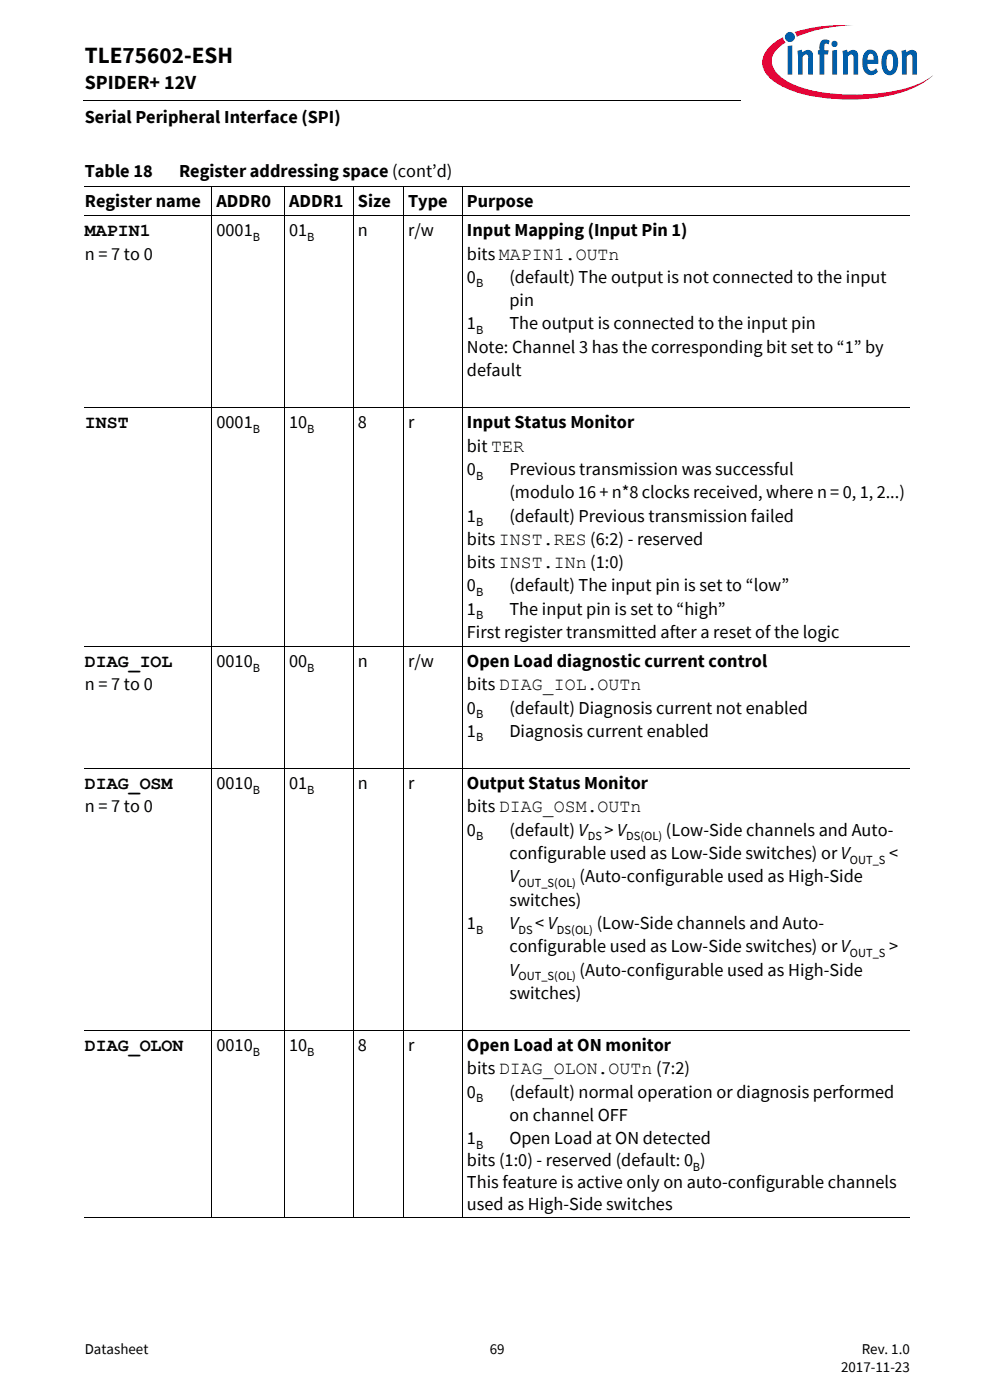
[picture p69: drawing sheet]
<svg xmlns="http://www.w3.org/2000/svg" width="210mm" height="297mm" viewBox="0 0 210 297" stroke-linecap="round" stroke-linejoin="round" font-family="sans-serif">
<defs><g id="words">
<text font-size="4.9" x="18" y="13.4">TLE75602-ESH</text>
<text font-size="4.2" x="18" y="19">SPIDER+ 12V</text>
<g font-size="3.9">
<text x="18" y="26.2">Serial Peripheral Interface (SPI)</text>
<text x="18" y="37.6">Table 18</text>
<text x="38" y="37.6">Register addressing space (cont’d)</text>
<text x="18" y="44">Register name</text>
<text x="45.9" y="44">ADDR0</text>
<text x="61.3" y="44">ADDR1</text>
<text x="75.9" y="44">Size</text>
<text x="86.6" y="44">Type</text>
<text x="99" y="44">Purpose</text>
<text x="18" y="50.1">MAPIN1</text>
<text x="45.9" y="50.1">0001</text>
<text x="61.3" y="50.1">01</text>
<text x="75.9" y="50.1">n</text>
<text x="86.6" y="50.1">r/w</text>
<text x="99" y="50.1">Input Mapping (Input Pin 1)</text>
<text x="18" y="55.1">n = 7 to 0</text>
<text x="99" y="55.1">bits MAPIN1.OUTn</text>
<text x="99" y="60">0</text>
<text x="108" y="60">(default) The output is not connected to the input</text>
<text x="108" y="64.9">pin</text>
<text x="99" y="69.9">1</text>
<text x="108" y="69.9">The output is connected to the input pin</text>
<text x="99" y="74.8">Note: Channel 3 has the corresponding bit set to “1” by</text>
<text x="99" y="79.8">default</text>
<text x="18" y="90.9">INST</text>
<text x="45.9" y="90.9">0001</text>
<text x="61.3" y="90.9">10</text>
<text x="75.9" y="90.9">8</text>
<text x="86.6" y="90.9">r</text>
<text x="99" y="90.9">Input Status Monitor</text>
<text x="99" y="95.8">bit TER</text>
<text x="99" y="100.8">0</text>
<text x="108" y="100.8">Previous transmission was successful</text>
<text x="108" y="105.7">(modulo 16 + n*8 clocks received, where n = 0, 1, 2...)</text>
<text x="99" y="110.6">1</text>
<text x="108" y="110.6">(default) Previous transmission failed</text>
<text x="99" y="115.6">bits INST.RES (6:2) - reserved</text>
<text x="99" y="120.5">bits INST.INn (1:0)</text>
<text x="99" y="125.5">0</text>
<text x="108" y="125.5">(default) The input pin is set to “low”</text>
<text x="99" y="130.4">1</text>
<text x="108" y="130.4">The input pin is set to “high”</text>
<text x="99" y="135.3">First register transmitted after a reset of the logic</text>
<text x="18" y="141.5">DIAG_IOL</text>
<text x="45.9" y="141.5">0010</text>
<text x="61.3" y="141.5">00</text>
<text x="75.9" y="141.5">n</text>
<text x="86.6" y="141.5">r/w</text>
<text x="99" y="141.5">Open Load diagnostic current control</text>
<text x="18" y="146.4">n = 7 to 0</text>
<text x="99" y="146.4">bits DIAG_IOL.OUTn</text>
<text x="99" y="151.4">0</text>
<text x="108" y="151.4">(default) Diagnosis current not enabled</text>
<text x="99" y="156.3">1</text>
<text x="108" y="156.3">Diagnosis current enabled</text>
<text x="18" y="167.4">DIAG_OSM</text>
<text x="45.9" y="167.4">0010</text>
<text x="61.3" y="167.4">01</text>
<text x="75.9" y="167.4">n</text>
<text x="86.6" y="167.4">r</text>
<text x="99" y="167.4">Output Status Monitor</text>
<text x="18" y="172.4">n = 7 to 0</text>
<text x="99" y="172.4">bits DIAG_OSM.OUTn</text>
<text x="99" y="177.3">0</text>
<text x="108" y="177.3">(default) V</text>
<text x="128.2" y="177.3">&gt; V</text>
<text x="141.2" y="177.3">(Low-Side channels and Auto-</text>
<text x="108" y="182.2">configurable used as Low-Side switches) or V</text>
<text x="188.6" y="182.2">&lt;</text>
<text x="108" y="187.2">V</text>
<text x="122.9" y="187.2">(Auto-configurable used as High-Side</text>
<text x="99" y="197.1">1</text>
<text x="108" y="192.1">switches)</text>
<text x="108" y="197.1">V</text>
<text x="113.5" y="197.1">&lt; V</text>
<text x="126.6" y="197.1">(Low-Side channels and Auto-</text>
<text x="108" y="202">configurable used as Low-Side switches) or V</text>
<text x="188.6" y="202">&gt;</text>
<text x="108" y="206.9">V</text>
<text x="122.9" y="206.9">(Auto-configurable used as High-Side</text>
<text x="108" y="211.9">switches)</text>
<text x="18" y="223">DIAG_OLON</text>
<text x="45.9" y="223">0010</text>
<text x="61.3" y="223">10</text>
<text x="75.9" y="223">8</text>
<text x="86.6" y="223">r</text>
<text x="99" y="223">Open Load at ON monitor</text>
<text x="99" y="227.9">bits DIAG_OLON.OUTn (7:2)</text>
<text x="99" y="232.9">0</text>
<text x="108" y="232.9">(default) normal operation or diagnosis performed</text>
<text x="108" y="237.8">on channel OFF</text>
<text x="99" y="242.8">1</text>
<text x="108" y="242.8">Open Load at ON detected</text>
<text x="99" y="247.5">bits (1:0) - reserved (default: 0 )</text>
<text x="99" y="252">This feature is active only on auto-configurable channels</text>
<text x="99" y="256.6">used as High-Side switches</text>
</g>
<g font-size="3.2">
<text x="18" y="287.3">Datasheet</text>
<text x="103.9" y="287.3">69</text>
<text x="182.8" y="287.3">Rev. 1.0</text>
<text x="178.4" y="291.2">2017-11-23</text>
</g>
<g font-size="2.6">
<text x="53.6" y="51.1">B</text>
<text x="65.2" y="51.1">B</text>
<text x="101" y="61">B</text>
<text x="101" y="70.8">B</text>
<text x="53.6" y="91.8">B</text>
<text x="65.2" y="91.8">B</text>
<text x="101" y="101.7">B</text>
<text x="101" y="111.6">B</text>
<text x="101" y="126.4">B</text>
<text x="101" y="131.4">B</text>
<text x="53.6" y="142.5">B</text>
<text x="65.2" y="142.5">B</text>
<text x="101" y="152.4">B</text>
<text x="101" y="157.3">B</text>
<text x="53.6" y="168.4">B</text>
<text x="65.2" y="168.4">B</text>
<text x="101" y="178.3">B</text>
<text x="124.7" y="178.3">DS</text>
<text x="132.8" y="178.3">DS(OL)</text>
<text x="180.3" y="183.2">OUT_S</text>
<text x="110" y="188.2">OUT_S(OL)</text>
<text x="101" y="198">B</text>
<text x="110" y="198">DS</text>
<text x="118.1" y="198">DS(OL)</text>
<text x="180.3" y="203">OUT_S</text>
<text x="110" y="207.9">OUT_S(OL)</text>
<text x="53.6" y="224">B</text>
<text x="65.2" y="224">B</text>
<text x="101" y="233.9">B</text>
<text x="101" y="243.7">B</text>
<text x="147" y="248.4">B</text>
</g>
</g></defs>
<path d="M17.7 21.3l.1 .1z" fill="#000"/>
<path d="M17.8 21.4h140.5" fill="none" stroke="#000" stroke-width=".21"/>
<path d="M157.3 5.1h42.7v21.5h-42.7z" fill="#fff"/>
<path d="M168.6 6.8l.4 1 1.4-.5a31.9 31.9 0 0 1 10.7-1.9 32.2 32.2 0 0 0-12.5 1.4zM163.4 9.8a4.3 4.3 0 0 0 0 6.9 21.8 21.8 0 0 0 11.7 4.1 38.5 38.5 0 0 0 18.7-2.1 14.3 14.3 0 0 0 4.2-2.8 18.4 18.4 0 0 1-8.8 3.5 40.4 40.4 0 0 1-20.2-1.2l-1.6-.7a6.4 6.4 0 0 1-3.7-4.4 5.1 5.1 0 0 1 2.9-4.1l-.3-.3-.2-.8-1 .5z" fill-rule="evenodd" fill="#e30034"/>
<path d="M166.5 7.8a1.06 1.06 0 0 0 2.1 0 1.06 1.06 0 0 0-2.1 0zM167.1 9.8v6h.9v-6.2zM169.1 10.8l.2 1.3v3.7h.9v-3.8l.7-.4h.3l.2 .3v3.9h1v-3.9a1.21 1.21 0 0 0-.8-1.3 1.21 1.21 0 0 0-1.4 .5l-.1-.6zM174.3 8.6a2.41 2.41 0 0 0-.5 2.1h-.3v.9h.3v4.2h1v-4.2h.8l.2-.9h-1v-.9a.49 .49 0 0 1 .3-.6 .49 .49 0 0 1 .6 .2l.3-.7a1.45 1.45 0 0 0-1.7-.1zM176.5 10.7v5.1h1v-5.2zM176.3 9.3a.7 .7 0 0 0 1.4 0 .7 .7 0 0 0-1.4 0zM178.7 10.8l.1 5h1v-3.8a.64 .64 0 0 1 .5-.5 .64 .64 0 0 1 .7 .4v3.9h1v-3.9a1.22 1.22 0 0 0-.8-1.3 1.22 1.22 0 0 0-1.4 .5l-.2-.6zM183.7 10.8a3.9 3.9 0 0 0-.1 4.7 1.76 1.76 0 0 0 2.6-.3l-.4-.7a.99 .99 0 0 1-1.6 .1l-.2-1.1h2.3v-.2a2.3 2.3 0 0 0-1.5-2.8h-.5zM184.2 11.7a.65 .65 0 0 1 .9-.2 .65 .65 0 0 1 .2 .9v.3h-1.3zM187.7 10.9a3.9 3.9 0 0 0 .1 4.8 1.68 1.68 0 0 0 2.6-1.5 3.8 3.8 0 0 0-.7-3.3 1.59 1.59 0 0 0-2 0zM188.4 11.6l.2-.1a.86 .86 0 0 1 .8 1.2v.7a1.26 1.26 0 0 1-.6 1.6 2.12 2.12 0 0 1-.7-2.3l.1-.9zM191.2 10.8l.1 5h1v-3.8l.7-.4h.3l.2 .3v3.9h1v-4.2a1.08 1.08 0 0 0-.6-1 1.08 1.08 0 0 0-1.3 .2l-.4 .3v-.6z" fill-rule="evenodd" fill="#005da9"/>
<path d="M18 39.6h175M44.9 39.5v218.9M60.3 39.5v218.9M74.9 39.5v218.9M85.5 39.5v218.9M98 39.5v218.9M18 45.8h175M18 86.5h175M18 137.2h175M18 163.1h175M18 218.7h175M18 258.4h175" fill="none" stroke="#000" stroke-width=".21"/>
<use href="#words"/>
</svg>
